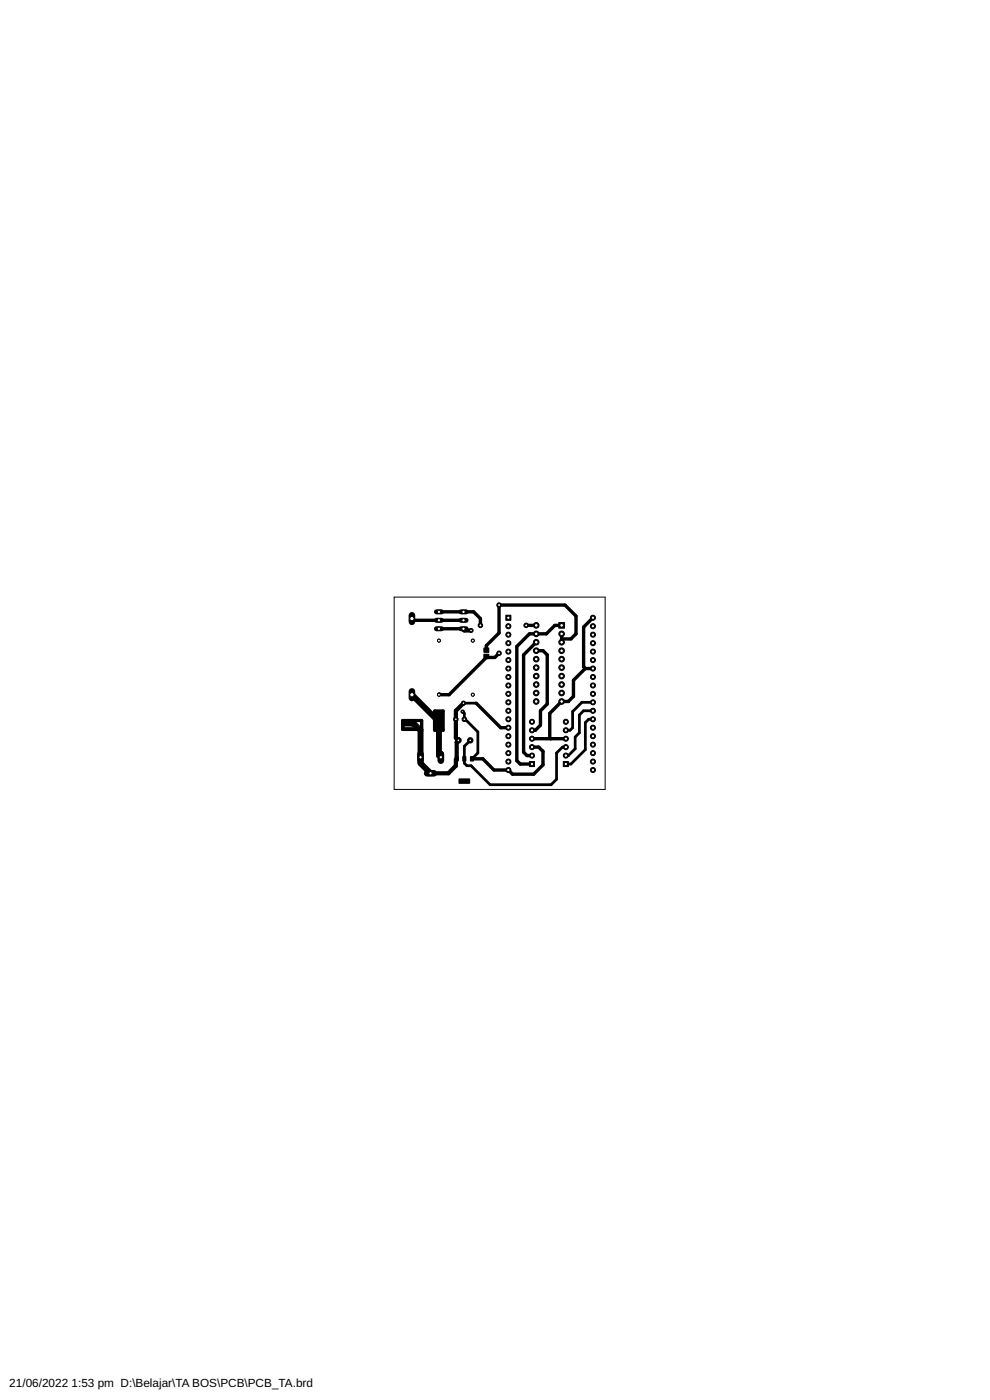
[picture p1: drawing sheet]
<svg xmlns="http://www.w3.org/2000/svg" width="297mm" height="420mm" viewBox="0 0 297 420" stroke-linecap="round" stroke-linejoin="round" font-family="sans-serif">
<defs><g id="words">
<g font-size="3.5">
<text x="2.8" y="416.4">21/06/2022</text>
<text x="21.5" y="416.4">1:53 pm D:\Belajar\TA BOS\PCB\PCB_TA.brd</text>
</g>
</g></defs>
<g fill="#000" stroke="#000" stroke-width=".3">
<path d="M145.2 196.3h1.5v1.4h-1.5zM145.2 194.5h1.5v1.3h-1.5z"/>
<circle cx="137.5" cy="222.2" r=".87"/>
</g>
<g fill="#000" stroke="#000" stroke-width=".3">
<path d="M136.6 227.1h.9v1.3h-.9z" fill-rule="evenodd"/>
<path d="M137.7 233.8h3.1l.1 1.2-3.1 .1z" fill-rule="evenodd"/>
<path d="M138.9 227.1h.9v1.3h-.9z" fill-rule="evenodd"/>
<path d="M141.2 227.1h.9v1.3h-.9z" fill-rule="evenodd"/>
</g>
<path d="M123.8 185.4l-.2 .3M139.1 189l.2 .2h2.1M139.1 211l-2.3 2.3v8.1l.7 .8-.5 .5v5l-.2 .3v1.8l-2.3 2.3h-5.3" fill="none" stroke="#000" stroke-width="1.3"/>
<g fill="none" stroke="#000" stroke-width="1">
<path d="M123.6 185.7l.8 .5h14.7M131.7 188.7h7.1l.5 .5M131.7 183.6h10.4l2 2.1v2M145.9 197.3l-11.2 11.2h-3M145.9 197v.3M149.7 196l-1.2 1.3h-2.6M157.9 187.7h3M160.9 192.7l-3.8 3.9v29.1l1 1.1h1.5M160.9 195.3h2l1.3 1.3v14.7l-2 2v4.3l-1.6 1.6h-1M168.5 191.7h2.8l1.5-1.5v-5.3l-3.3-3.3h-19.8v8.4l-3.8 3.8v1.3M168.5 187.7h-2l-2.6 2.5h-5l-3.8 3.8v34.3l1 1h3.5M168.5 190.2v2.5"/>
<path d="M177.9 185.4l-2.8 2.8v11.9l.5 .5M142.9 211l7.3 7.4h2.3M175.6 200.6l-3.5 3.6v4.8l-1.6 1.5h-2l-3.5 3.6v7.3l.2 .3M175.6 200.6h2.3M159.6 224.2h2l1.3 1.3v4.1l-2.8 2.7h-6.3l-1.3-1.2h-4.3l-3.3-3.4h-3.3M159.6 221.7h10.2"/>
</g>
<path d="M131.7 208.2h.3v.3h-.3zM138.8 213.6l.5 .5v1.8h.3l3.8 3.8v6.3l-1.8 1.7M139.1 211h3.8M177.9 215.9h-1.3l-1 1v8.1l-4.3 4.3h-1.5M177.9 213.3h-2.8l-1.3 1.3v5.3l-1.2 1.3v3.5l-2.1 2.1h-.7M177.9 210.8h-3.3l-2.8 2.8v4.8l-.8 .8h-1.2M141.1 222.2l-1.8 1.8v5l.8 .8h1.3l5.6 5.7h18.4l1.6-1.6v-7.9l1.8-1.8h1" fill="none" stroke="#000" stroke-width=".83"/>
<path d="M121.6 217.1h2.5l2.1 2.1v9.9l3 3M123.6 208.5l8.1 8.1M131.7 216.4v-1.8v12.1l.6 .6" fill="none" stroke="#000" stroke-width="1.8"/>
<circle cx="137.5" cy="222.2" r=".4" fill="#fff" stroke="#000" stroke-width=".3"/>
<circle cx="141.1" cy="222.2" r=".8" fill="#000" stroke="#000" stroke-width=".3"/>
<circle cx="141.1" cy="222.2" r=".4" fill="#fff" stroke="#000" stroke-width=".3"/>
<circle cx="139.3" cy="215.9" r=".71" fill="#000" stroke="#000" stroke-width=".3"/>
<circle cx="139.3" cy="215.9" r=".4" fill="#fff" stroke="#000" stroke-width=".3"/>
<circle cx="136.8" cy="215.9" r=".71" fill="#000" stroke="#000" stroke-width=".3"/>
<circle cx="136.8" cy="215.9" r=".4" fill="#fff" stroke="#000" stroke-width=".3"/>
<path d="M123.6 207.5v2" fill="none" stroke="#000" stroke-width="2"/>
<circle cx="123.6" cy="208.5" r=".66" fill="#fff" stroke="#000" stroke-width=".3"/>
<path d="M123.6 184.7v1.9" fill="none" stroke="#000" stroke-width="2"/>
<circle cx="123.6" cy="185.7" r=".66" fill="#fff" stroke="#000" stroke-width=".3"/>
<path d="M132.3 226.3v2" fill="none" stroke="#000" stroke-width="2"/>
<circle cx="132.3" cy="227.3" r=".51" fill="#fff" stroke="#000" stroke-width=".3"/>
<path d="M126.2 226.3v2" fill="none" stroke="#000" stroke-width="2"/>
<circle cx="126.2" cy="227.3" r=".51" fill="#fff" stroke="#000" stroke-width=".3"/>
<path d="M128.2 232.1h2" fill="none" stroke="#000" stroke-width="2"/>
<circle cx="129.2" cy="232.1" r=".51" fill="#fff" stroke="#000" stroke-width=".3"/>
<path d="M121.3 216.7v1.7h4.7M130.9 213.9h1.5v4.7h-1.5z" fill="none" stroke="#000" stroke-width=".3"/>
<path d="M126.5 216.2v2.7h-5.7M130.4 214l.1-.6h2.4v5.7h-2.5v-5.1" fill="none" stroke="#000" stroke-width="1"/>
<path d="M120.8 216.2h5.7" fill="none" stroke="#000" stroke-width=".97"/>
<path d="M131.4 216.1h.6v.6h-.6z" fill="#000" stroke="#000" stroke-width=".3"/>
<circle cx="131.7" cy="216.4" r=".04" fill="#fff" stroke="#000" stroke-width=".3"/>
<path d="M123.4 217.3h.6v.6h-.6z" fill="#000" stroke="#000" stroke-width=".3"/>
<circle cx="123.7" cy="217.6" r=".04" fill="#fff" stroke="#000" stroke-width=".3"/>
<path d="M120.8 216.2v2.7" fill="none" stroke="#000" stroke-width=".97"/>
<path d="M151.8 184.6h1.5v1.6h-1.5z" fill="#000" stroke="#000" stroke-width=".3"/>
<circle cx="152.5" cy="185.4" r=".51" fill="#fff" stroke="#000" stroke-width=".3"/>
<circle cx="152.5" cy="187.9" r=".76" fill="#000" stroke="#000" stroke-width=".3"/>
<circle cx="152.5" cy="187.9" r=".51" fill="#fff" stroke="#000" stroke-width=".3"/>
<circle cx="152.5" cy="190.5" r=".76" fill="#000" stroke="#000" stroke-width=".3"/>
<circle cx="152.5" cy="190.5" r=".51" fill="#fff" stroke="#000" stroke-width=".3"/>
<circle cx="152.5" cy="193" r=".76" fill="#000" stroke="#000" stroke-width=".3"/>
<circle cx="152.5" cy="193" r=".51" fill="#fff" stroke="#000" stroke-width=".3"/>
<circle cx="152.5" cy="195.6" r=".76" fill="#000" stroke="#000" stroke-width=".3"/>
<circle cx="152.5" cy="195.6" r=".51" fill="#fff" stroke="#000" stroke-width=".3"/>
<circle cx="152.5" cy="198.1" r=".76" fill="#000" stroke="#000" stroke-width=".3"/>
<circle cx="152.5" cy="198.1" r=".51" fill="#fff" stroke="#000" stroke-width=".3"/>
<circle cx="152.5" cy="200.6" r=".76" fill="#000" stroke="#000" stroke-width=".3"/>
<circle cx="152.5" cy="200.6" r=".51" fill="#fff" stroke="#000" stroke-width=".3"/>
<circle cx="152.5" cy="203.2" r=".76" fill="#000" stroke="#000" stroke-width=".3"/>
<circle cx="152.5" cy="203.2" r=".51" fill="#fff" stroke="#000" stroke-width=".3"/>
<circle cx="152.5" cy="205.7" r=".76" fill="#000" stroke="#000" stroke-width=".3"/>
<circle cx="152.5" cy="205.7" r=".51" fill="#fff" stroke="#000" stroke-width=".3"/>
<circle cx="152.5" cy="208.2" r=".76" fill="#000" stroke="#000" stroke-width=".3"/>
<circle cx="152.5" cy="208.2" r=".51" fill="#fff" stroke="#000" stroke-width=".3"/>
<circle cx="152.5" cy="210.8" r=".76" fill="#000" stroke="#000" stroke-width=".3"/>
<circle cx="152.5" cy="210.8" r=".51" fill="#fff" stroke="#000" stroke-width=".3"/>
<circle cx="152.5" cy="213.3" r=".76" fill="#000" stroke="#000" stroke-width=".3"/>
<circle cx="152.5" cy="213.3" r=".51" fill="#fff" stroke="#000" stroke-width=".3"/>
<circle cx="152.5" cy="215.9" r=".76" fill="#000" stroke="#000" stroke-width=".3"/>
<circle cx="152.5" cy="215.9" r=".51" fill="#fff" stroke="#000" stroke-width=".3"/>
<circle cx="152.5" cy="218.4" r=".76" fill="#000" stroke="#000" stroke-width=".3"/>
<circle cx="152.5" cy="218.4" r=".51" fill="#fff" stroke="#000" stroke-width=".3"/>
<circle cx="152.5" cy="220.9" r=".76" fill="#000" stroke="#000" stroke-width=".3"/>
<circle cx="152.5" cy="220.9" r=".51" fill="#fff" stroke="#000" stroke-width=".3"/>
<circle cx="152.5" cy="223.5" r=".76" fill="#000" stroke="#000" stroke-width=".3"/>
<circle cx="152.5" cy="223.5" r=".51" fill="#fff" stroke="#000" stroke-width=".3"/>
<circle cx="152.5" cy="226" r=".76" fill="#000" stroke="#000" stroke-width=".3"/>
<circle cx="152.5" cy="226" r=".51" fill="#fff" stroke="#000" stroke-width=".3"/>
<circle cx="152.5" cy="228.6" r=".76" fill="#000" stroke="#000" stroke-width=".3"/>
<circle cx="152.5" cy="228.6" r=".51" fill="#fff" stroke="#000" stroke-width=".3"/>
<circle cx="152.5" cy="231.1" r=".76" fill="#000" stroke="#000" stroke-width=".3"/>
<circle cx="152.5" cy="231.1" r=".51" fill="#fff" stroke="#000" stroke-width=".3"/>
<circle cx="177.9" cy="231.1" r=".76" fill="#000" stroke="#000" stroke-width=".3"/>
<circle cx="177.9" cy="231.1" r=".51" fill="#fff" stroke="#000" stroke-width=".3"/>
<circle cx="177.9" cy="228.6" r=".76" fill="#000" stroke="#000" stroke-width=".3"/>
<circle cx="177.9" cy="228.6" r=".51" fill="#fff" stroke="#000" stroke-width=".3"/>
<circle cx="177.9" cy="226" r=".76" fill="#000" stroke="#000" stroke-width=".3"/>
<circle cx="177.9" cy="226" r=".51" fill="#fff" stroke="#000" stroke-width=".3"/>
<circle cx="177.9" cy="223.5" r=".76" fill="#000" stroke="#000" stroke-width=".3"/>
<circle cx="177.9" cy="223.5" r=".51" fill="#fff" stroke="#000" stroke-width=".3"/>
<circle cx="177.9" cy="220.9" r=".76" fill="#000" stroke="#000" stroke-width=".3"/>
<circle cx="177.9" cy="220.9" r=".51" fill="#fff" stroke="#000" stroke-width=".3"/>
<circle cx="177.9" cy="218.4" r=".76" fill="#000" stroke="#000" stroke-width=".3"/>
<circle cx="177.9" cy="218.4" r=".51" fill="#fff" stroke="#000" stroke-width=".3"/>
<circle cx="177.9" cy="215.9" r=".76" fill="#000" stroke="#000" stroke-width=".3"/>
<circle cx="177.9" cy="215.9" r=".51" fill="#fff" stroke="#000" stroke-width=".3"/>
<circle cx="177.9" cy="213.3" r=".76" fill="#000" stroke="#000" stroke-width=".3"/>
<circle cx="177.9" cy="213.3" r=".51" fill="#fff" stroke="#000" stroke-width=".3"/>
<circle cx="177.9" cy="210.8" r=".76" fill="#000" stroke="#000" stroke-width=".3"/>
<circle cx="177.9" cy="210.8" r=".51" fill="#fff" stroke="#000" stroke-width=".3"/>
<circle cx="177.9" cy="208.2" r=".76" fill="#000" stroke="#000" stroke-width=".3"/>
<circle cx="177.9" cy="208.2" r=".51" fill="#fff" stroke="#000" stroke-width=".3"/>
<circle cx="177.9" cy="205.7" r=".76" fill="#000" stroke="#000" stroke-width=".3"/>
<circle cx="177.9" cy="205.7" r=".51" fill="#fff" stroke="#000" stroke-width=".3"/>
<circle cx="177.9" cy="203.2" r=".76" fill="#000" stroke="#000" stroke-width=".3"/>
<circle cx="177.9" cy="203.2" r=".51" fill="#fff" stroke="#000" stroke-width=".3"/>
<circle cx="177.9" cy="200.6" r=".76" fill="#000" stroke="#000" stroke-width=".3"/>
<circle cx="177.9" cy="200.6" r=".51" fill="#fff" stroke="#000" stroke-width=".3"/>
<circle cx="177.9" cy="198.1" r=".76" fill="#000" stroke="#000" stroke-width=".3"/>
<circle cx="177.9" cy="198.1" r=".51" fill="#fff" stroke="#000" stroke-width=".3"/>
<circle cx="177.9" cy="195.6" r=".76" fill="#000" stroke="#000" stroke-width=".3"/>
<circle cx="177.9" cy="195.6" r=".51" fill="#fff" stroke="#000" stroke-width=".3"/>
<circle cx="177.9" cy="193" r=".76" fill="#000" stroke="#000" stroke-width=".3"/>
<circle cx="177.9" cy="193" r=".51" fill="#fff" stroke="#000" stroke-width=".3"/>
<circle cx="177.9" cy="190.5" r=".76" fill="#000" stroke="#000" stroke-width=".3"/>
<circle cx="177.9" cy="190.5" r=".51" fill="#fff" stroke="#000" stroke-width=".3"/>
<circle cx="177.9" cy="187.9" r=".76" fill="#000" stroke="#000" stroke-width=".3"/>
<circle cx="177.9" cy="187.9" r=".51" fill="#fff" stroke="#000" stroke-width=".3"/>
<circle cx="177.9" cy="185.4" r=".76" fill="#000" stroke="#000" stroke-width=".3"/>
<circle cx="177.9" cy="185.4" r=".51" fill="#fff" stroke="#000" stroke-width=".3"/>
<path d="M169 228.5h1.5v1.6h-1.5z" fill="#000" stroke="#000" stroke-width=".3"/>
<circle cx="169.8" cy="229.3" r=".51" fill="#fff" stroke="#000" stroke-width=".3"/>
<circle cx="169.8" cy="226.8" r=".76" fill="#000" stroke="#000" stroke-width=".3"/>
<circle cx="169.8" cy="226.8" r=".51" fill="#fff" stroke="#000" stroke-width=".3"/>
<circle cx="169.8" cy="224.2" r=".76" fill="#000" stroke="#000" stroke-width=".3"/>
<circle cx="169.8" cy="224.2" r=".51" fill="#fff" stroke="#000" stroke-width=".3"/>
<circle cx="169.8" cy="221.7" r=".76" fill="#000" stroke="#000" stroke-width=".3"/>
<circle cx="169.8" cy="221.7" r=".51" fill="#fff" stroke="#000" stroke-width=".3"/>
<circle cx="169.8" cy="219.2" r=".76" fill="#000" stroke="#000" stroke-width=".3"/>
<circle cx="169.8" cy="219.2" r=".51" fill="#fff" stroke="#000" stroke-width=".3"/>
<circle cx="169.8" cy="216.6" r=".76" fill="#000" stroke="#000" stroke-width=".3"/>
<circle cx="169.8" cy="216.6" r=".51" fill="#fff" stroke="#000" stroke-width=".3"/>
<path d="M158.9 228.5h1.5v1.6h-1.5z" fill="#000" stroke="#000" stroke-width=".3"/>
<circle cx="159.6" cy="229.3" r=".51" fill="#fff" stroke="#000" stroke-width=".3"/>
<circle cx="159.6" cy="226.8" r=".76" fill="#000" stroke="#000" stroke-width=".3"/>
<circle cx="159.6" cy="226.8" r=".51" fill="#fff" stroke="#000" stroke-width=".3"/>
<circle cx="159.6" cy="224.2" r=".76" fill="#000" stroke="#000" stroke-width=".3"/>
<circle cx="159.6" cy="224.2" r=".51" fill="#fff" stroke="#000" stroke-width=".3"/>
<circle cx="159.6" cy="221.7" r=".76" fill="#000" stroke="#000" stroke-width=".3"/>
<circle cx="159.6" cy="221.7" r=".51" fill="#fff" stroke="#000" stroke-width=".3"/>
<circle cx="159.6" cy="219.2" r=".76" fill="#000" stroke="#000" stroke-width=".3"/>
<circle cx="159.6" cy="219.2" r=".51" fill="#fff" stroke="#000" stroke-width=".3"/>
<circle cx="159.6" cy="216.6" r=".76" fill="#000" stroke="#000" stroke-width=".3"/>
<circle cx="159.6" cy="216.6" r=".51" fill="#fff" stroke="#000" stroke-width=".3"/>
<path d="M167.7 186.8h1.7v1.7h-1.7z" fill="#000" stroke="#000" stroke-width=".3"/>
<circle cx="168.5" cy="187.7" r=".55" fill="#fff" stroke="#000" stroke-width=".3"/>
<circle cx="168.5" cy="190.2" r=".85" fill="#000" stroke="#000" stroke-width=".3"/>
<circle cx="168.5" cy="190.2" r=".55" fill="#fff" stroke="#000" stroke-width=".3"/>
<circle cx="168.5" cy="192.7" r=".85" fill="#000" stroke="#000" stroke-width=".3"/>
<circle cx="168.5" cy="192.7" r=".55" fill="#fff" stroke="#000" stroke-width=".3"/>
<circle cx="168.5" cy="195.3" r=".85" fill="#000" stroke="#000" stroke-width=".3"/>
<circle cx="168.5" cy="195.3" r=".55" fill="#fff" stroke="#000" stroke-width=".3"/>
<circle cx="168.5" cy="197.8" r=".85" fill="#000" stroke="#000" stroke-width=".3"/>
<circle cx="168.5" cy="197.8" r=".55" fill="#fff" stroke="#000" stroke-width=".3"/>
<circle cx="168.5" cy="200.4" r=".85" fill="#000" stroke="#000" stroke-width=".3"/>
<circle cx="168.5" cy="200.4" r=".55" fill="#fff" stroke="#000" stroke-width=".3"/>
<circle cx="168.5" cy="202.9" r=".85" fill="#000" stroke="#000" stroke-width=".3"/>
<circle cx="168.5" cy="202.9" r=".55" fill="#fff" stroke="#000" stroke-width=".3"/>
<circle cx="168.5" cy="205.4" r=".85" fill="#000" stroke="#000" stroke-width=".3"/>
<circle cx="168.5" cy="205.4" r=".55" fill="#fff" stroke="#000" stroke-width=".3"/>
<circle cx="168.5" cy="208" r=".85" fill="#000" stroke="#000" stroke-width=".3"/>
<circle cx="168.5" cy="208" r=".55" fill="#fff" stroke="#000" stroke-width=".3"/>
<circle cx="168.5" cy="210.5" r=".85" fill="#000" stroke="#000" stroke-width=".3"/>
<circle cx="168.5" cy="210.5" r=".55" fill="#fff" stroke="#000" stroke-width=".3"/>
<circle cx="160.9" cy="210.5" r=".85" fill="#000" stroke="#000" stroke-width=".3"/>
<circle cx="160.9" cy="210.5" r=".55" fill="#fff" stroke="#000" stroke-width=".3"/>
<circle cx="160.9" cy="208" r=".85" fill="#000" stroke="#000" stroke-width=".3"/>
<circle cx="160.9" cy="208" r=".55" fill="#fff" stroke="#000" stroke-width=".3"/>
<circle cx="160.9" cy="205.4" r=".85" fill="#000" stroke="#000" stroke-width=".3"/>
<circle cx="160.9" cy="205.4" r=".55" fill="#fff" stroke="#000" stroke-width=".3"/>
<circle cx="160.9" cy="202.9" r=".85" fill="#000" stroke="#000" stroke-width=".3"/>
<circle cx="160.9" cy="202.9" r=".55" fill="#fff" stroke="#000" stroke-width=".3"/>
<circle cx="160.9" cy="200.4" r=".85" fill="#000" stroke="#000" stroke-width=".3"/>
<circle cx="160.9" cy="200.4" r=".55" fill="#fff" stroke="#000" stroke-width=".3"/>
<circle cx="160.9" cy="197.8" r=".85" fill="#000" stroke="#000" stroke-width=".3"/>
<circle cx="160.9" cy="197.8" r=".55" fill="#fff" stroke="#000" stroke-width=".3"/>
<circle cx="160.9" cy="195.3" r=".85" fill="#000" stroke="#000" stroke-width=".3"/>
<circle cx="160.9" cy="195.3" r=".55" fill="#fff" stroke="#000" stroke-width=".3"/>
<circle cx="160.9" cy="192.7" r=".85" fill="#000" stroke="#000" stroke-width=".3"/>
<circle cx="160.9" cy="192.7" r=".55" fill="#fff" stroke="#000" stroke-width=".3"/>
<circle cx="160.9" cy="190.2" r=".85" fill="#000" stroke="#000" stroke-width=".3"/>
<circle cx="160.9" cy="190.2" r=".55" fill="#fff" stroke="#000" stroke-width=".3"/>
<circle cx="160.9" cy="187.7" r=".85" fill="#000" stroke="#000" stroke-width=".3"/>
<circle cx="160.9" cy="187.7" r=".55" fill="#fff" stroke="#000" stroke-width=".3"/>
<path d="M138.3 183.6h1.5" fill="none" stroke="#000" stroke-width="1.5"/>
<circle cx="139.1" cy="183.6" r=".51" fill="#fff" stroke="#000" stroke-width=".3"/>
<path d="M138.3 186.2h1.5" fill="none" stroke="#000" stroke-width="1.5"/>
<circle cx="139.1" cy="186.2" r=".51" fill="#fff" stroke="#000" stroke-width=".3"/>
<path d="M138.3 188.7h1.5" fill="none" stroke="#000" stroke-width="1.5"/>
<circle cx="139.1" cy="188.7" r=".51" fill="#fff" stroke="#000" stroke-width=".3"/>
<path d="M131 183.6h1.5" fill="none" stroke="#000" stroke-width="1.5"/>
<circle cx="131.7" cy="183.6" r=".51" fill="#fff" stroke="#000" stroke-width=".3"/>
<path d="M131 186.2h1.5" fill="none" stroke="#000" stroke-width="1.5"/>
<circle cx="131.7" cy="186.2" r=".51" fill="#fff" stroke="#000" stroke-width=".3"/>
<path d="M131 188.7h1.5" fill="none" stroke="#000" stroke-width="1.5"/>
<circle cx="131.7" cy="188.7" r=".51" fill="#fff" stroke="#000" stroke-width=".3"/>
<circle cx="138.8" cy="213.6" r=".51" fill="#000" stroke="#000" stroke-width=".3"/>
<circle cx="138.8" cy="213.6" r=".3" fill="#fff" stroke="#000" stroke-width=".3"/>
<circle cx="157.9" cy="187.7" r=".68" fill="#000" stroke="#000" stroke-width=".3"/>
<circle cx="157.9" cy="187.7" r=".44" fill="#fff" stroke="#000" stroke-width=".3"/>
<circle cx="149.7" cy="196" r=".68" fill="#000" stroke="#000" stroke-width=".3"/>
<circle cx="149.7" cy="196" r=".44" fill="#fff" stroke="#000" stroke-width=".3"/>
<circle cx="139.1" cy="211" r=".59" fill="#000" stroke="#000" stroke-width=".3"/>
<circle cx="139.1" cy="211" r=".4" fill="#fff" stroke="#000" stroke-width=".3"/>
<circle cx="139.1" cy="211" r=".59" fill="#000" stroke="#000" stroke-width=".3"/>
<circle cx="139.1" cy="211" r=".4" fill="#fff" stroke="#000" stroke-width=".3"/>
<circle cx="141.4" cy="189.2" r=".59" fill="#000" stroke="#000" stroke-width=".3"/>
<circle cx="141.4" cy="189.2" r=".4" fill="#fff" stroke="#000" stroke-width=".3"/>
<circle cx="149.7" cy="181.6" r=".68" fill="#000" stroke="#000" stroke-width=".3"/>
<circle cx="149.7" cy="181.6" r=".44" fill="#fff" stroke="#000" stroke-width=".3"/>
<circle cx="144.1" cy="187.7" r=".68" fill="#000" stroke="#000" stroke-width=".3"/>
<circle cx="144.1" cy="187.7" r=".44" fill="#fff" stroke="#000" stroke-width=".3"/>
<g fill="none" stroke="#000" stroke-width=".3">
<path d="M118.3 179.2h63.3v57.7h-63.3z"/>
<circle cx="131.7" cy="208.5" r=".44"/>
</g>
<circle cx="131.7" cy="208.5" r=".44" fill="#fff" stroke="#000" stroke-width=".3"/>
<circle cx="131.7" cy="192.3" r=".44" fill="none" stroke="#000" stroke-width=".3"/>
<circle cx="131.7" cy="192.3" r=".44" fill="#fff" stroke="#000" stroke-width=".3"/>
<circle cx="141.9" cy="192.3" r=".44" fill="none" stroke="#000" stroke-width=".3"/>
<circle cx="141.9" cy="192.3" r=".44" fill="#fff" stroke="#000" stroke-width=".3"/>
<circle cx="141.9" cy="208.5" r=".44" fill="none" stroke="#000" stroke-width=".3"/>
<circle cx="141.9" cy="208.5" r=".44" fill="#fff" stroke="#000" stroke-width=".3"/>
<use href="#words"/>
</svg>
